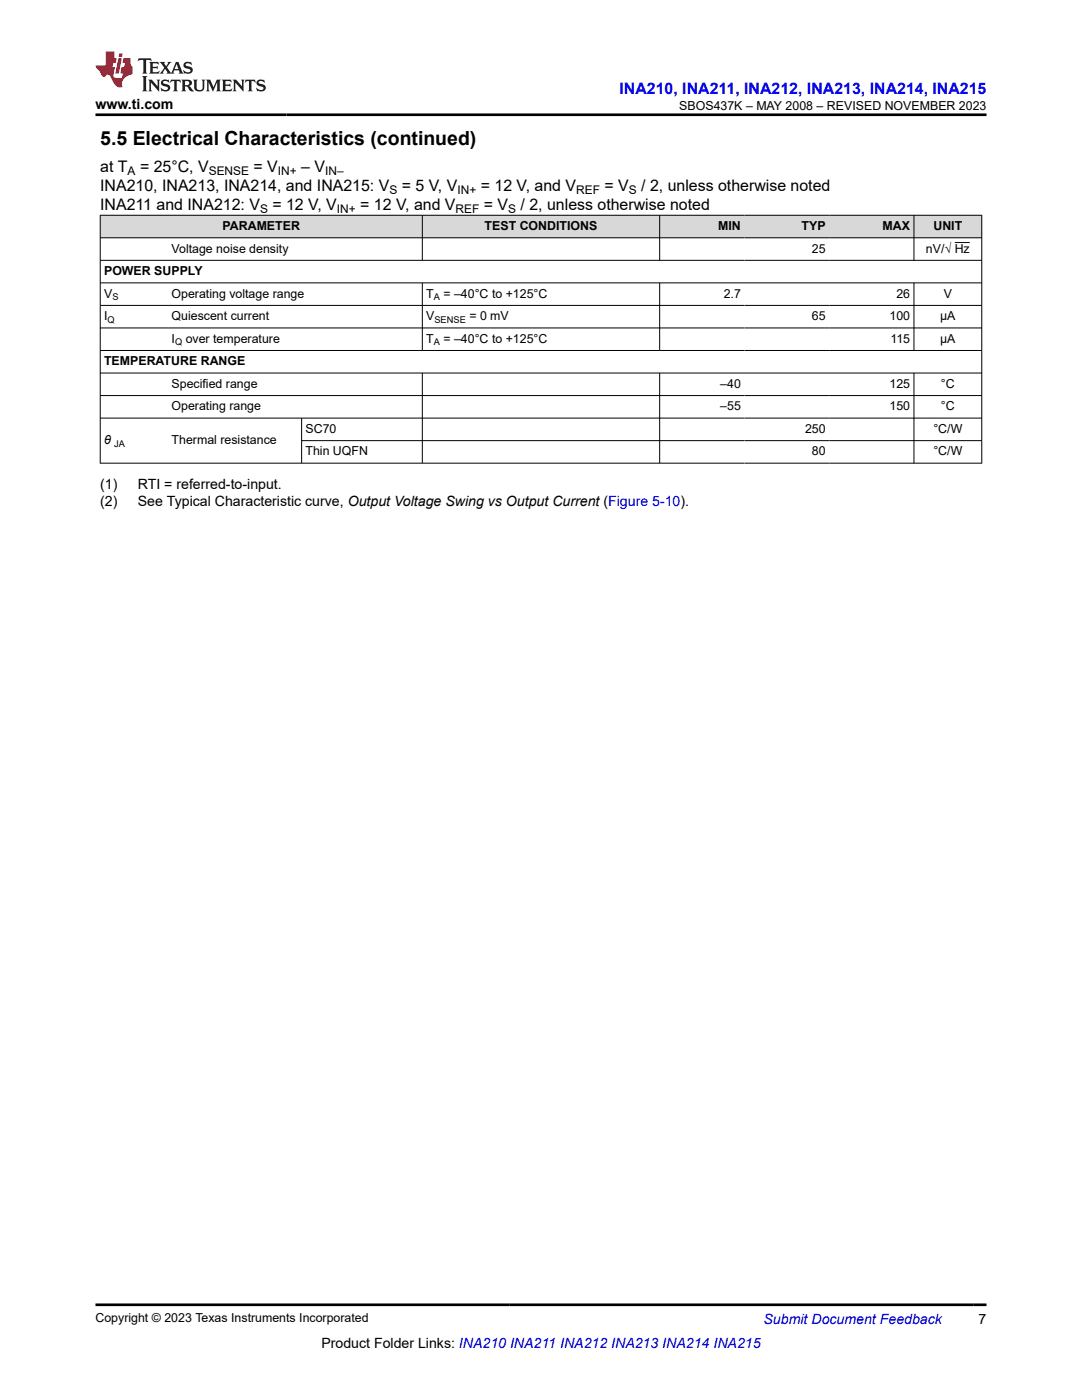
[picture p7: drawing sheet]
<svg xmlns="http://www.w3.org/2000/svg" width="216mm" height="279mm" viewBox="0 0 216 279" stroke-linecap="round" stroke-linejoin="round" font-family="sans-serif">
<defs><g id="words">
<text font-size="3.9" x="20" y="28.8">5.5 Electrical Characteristics (continued)</text>
<text font-size="3.2" fill="#00f" x="123.6" y="18.7">INA210, INA211, INA212, INA213, INA214, INA215</text>
<g font-size="3.2">
<text x="20" y="34.3">at T</text>
<text x="27.9" y="34.3">= 25°C, V</text>
<text x="50.6" y="34.3">= V</text>
<text x="60.1" y="34.3">– V</text>
<text x="20" y="38.1">INA210, INA213, INA214, and INA215: V</text>
<text x="20" y="41.9">INA211 and INA212: V</text>
<text x="54.4" y="41.9">= 12 V, V</text>
<text x="71.9" y="41.9">= 12 V, and V</text>
<text x="80.2" y="38.1">= 5 V, V</text>
<text x="95.9" y="38.1">= 12 V, and V</text>
<text x="96.6" y="41.9">= V</text>
<text x="103.9" y="41.9">/ 2, unless otherwise noted</text>
<text x="120.6" y="38.1">= V</text>
<text x="127.9" y="38.1">/ 2, unless otherwise noted</text>
</g>
<g font-size="2.8">
<text x="19" y="21.8">www.ti.com</text>
<text x="20" y="97.6">(1)</text>
<text x="20" y="101">(2)</text>
<text x="27.5" y="97.6">RTI = referred-to-input.</text>
<text x="27.5" y="101">See Typical Characteristic curve, Output Voltage Swing vs Output Current (Figure 5-10).</text>
<text x="64.1" y="269">Product Folder Links: INA210 INA211 INA212 INA213 INA214 INA215</text>
<text x="195.3" y="264.2">7</text>
</g>
<text font-size="2.8" fill="#00f" x="152.4" y="264.2">Submit Document Feedback</text>
<g font-size="2.5">
<text x="135.5" y="21.9">SBOS437K – MAY 2008 – REVISED NOVEMBER 2023</text>
<text x="44.4" y="45.9">PARAMETER</text>
<text x="96.7" y="45.9">TEST CONDITIONS</text>
<text x="143.3" y="45.9">MIN</text>
<text x="159.9" y="45.9">TYP</text>
<text x="176.1" y="45.9">MAX</text>
<text x="186.3" y="45.9">UNIT</text>
<text x="34.2" y="50.4">Voltage noise density</text>
<text x="162" y="50.4">25</text>
<text x="184.8" y="50.4">nV/√ Hz</text>
<text x="20.8" y="54.9">POWER SUPPLY</text>
<text x="20.8" y="59.4">V</text>
<text x="34.2" y="59.4">Operating voltage range</text>
<text x="85" y="59.4">T</text>
<text x="88.5" y="59.4">= –40°C to +125°C</text>
<text x="144.4" y="59.4">2.7</text>
<text x="178.9" y="59.4">26</text>
<text x="188.3" y="59.4">V</text>
<text x="20.8" y="63.9">I</text>
<text x="34.2" y="63.9">Quiescent current</text>
<text x="85" y="63.9">V</text>
<text x="93.7" y="63.9">= 0 mV</text>
<text x="162" y="63.9">65</text>
<text x="177.5" y="63.9">100</text>
<text x="187.6" y="63.9">µA</text>
<text x="34.2" y="68.4">I</text>
<text x="37" y="68.4">over temperature</text>
<text x="85" y="68.4">T</text>
<text x="88.5" y="68.4">= –40°C to +125°C</text>
<text x="177.7" y="68.4">115</text>
<text x="187.6" y="68.4">µA</text>
<text x="20.8" y="72.9">TEMPERATURE RANGE</text>
<text x="34.2" y="77.4">Specified range</text>
<text x="143.7" y="77.4">–40</text>
<text x="177.5" y="77.4">125</text>
<text x="187.8" y="77.4">°C</text>
<text x="34.2" y="81.9">Operating range</text>
<text x="143.7" y="81.9">–55</text>
<text x="177.5" y="81.9">150</text>
<text x="187.8" y="81.9">°C</text>
<text x="20.8" y="88.7">θ</text>
<text x="34.2" y="88.7">Thermal resistance</text>
<text x="61" y="86.4">SC70</text>
<text x="160.6" y="86.4">250</text>
<text x="186.2" y="86.4">°C/W</text>
<text x="61" y="90.9">Thin UQFN</text>
<text x="162" y="90.9">80</text>
<text x="186.2" y="90.9">°C/W</text>
<text x="19" y="263.9">Copyright © 2023 Texas Instruments Incorporated</text>
</g>
<g font-size="2.4">
<text x="25.5" y="34.9">A</text>
<text x="41.7" y="34.9">SENSE</text>
<text x="55.5" y="34.9">IN+</text>
<text x="64.9" y="34.9">IN–</text>
<text x="77.7" y="38.7">S</text>
<text x="91.3" y="38.7">IN+</text>
<text x="115" y="38.7">REF</text>
<text x="125.5" y="38.7">S</text>
<text x="51.9" y="42.5">S</text>
<text x="67.2" y="42.5">IN+</text>
<text x="90.9" y="42.5">REF</text>
<text x="101.4" y="42.5">S</text>
</g>
<g font-size="1.9">
<text x="22.4" y="59.9">S</text>
<text x="86.5" y="59.9">A</text>
<text x="21.5" y="64.4">Q</text>
<text x="86.7" y="64.4">SENSE</text>
<text x="34.9" y="68.9">Q</text>
<text x="86.5" y="68.9">A</text>
<text x="22.8" y="89.1">JA</text>
</g>
</g></defs>
<g fill="#d8d8d8">
<path d="M20 43h175.9v4.5h-175.9z" fill-rule="evenodd"/>
<path d="M20.1 43h64.1v4.4h-64.1z" fill-rule="evenodd"/>
<path d="M84.3 43h47.3v4.4h-47.3z" fill-rule="evenodd"/>
<path d="M131.7 43h16.8v4.4h-16.8z" fill-rule="evenodd"/>
<path d="M148.5 43h17v4.4h-17z" fill-rule="evenodd"/>
<path d="M165.5 43h16.8v4.4h-16.8z" fill-rule="evenodd"/>
<path d="M182.4 43h13.4v4.4h-13.4z" fill-rule="evenodd"/>
</g>
<g fill="none" stroke="#000" stroke-width=".2">
<path d="M19.9 43h176.1M19.9 47.5h176.1M19.9 52h176.1M19.9 56.5h176.1M20 42.9v49.6M84.3 42.9v9.1M84.3 56.5v13.5M131.6 42.9v9.1M131.6 56.5v13.5M182.4 42.9v9.1M182.4 56.5v13.5M190.5 48.4h3"/>
<path d="M195.9 42.9v49.6M19.9 61h176.1M19.9 65.4h176.1M19.9 69.9h176.1M19.9 74.4h176.1M19.9 78.9h176.1M84.3 74.4v18.1M131.6 74.4v18.1M182.4 74.4v18.1M19.9 83.4h176.1M19.9 92.4h176.1M60.2 83.4v9.1"/>
<path d="M60.2 87.9h135.8"/>
</g>
<path d="M27.7 11.6l-.2 .6 .5-.2h.6v.1v2.2l-.2 .4h1l-.2-.4v-2.2v-.1h.5l.5 .2-.1-.6zM29.8 12.4l.2 .3v1.6l-.2 .4h1.9l.1-.6a1.08 1.08 0 0 1-1.3 .2v-.7h.6l.4 .2v-.7l-.4 .2h-.6v-.5l.2-.2a1 1 0 0 1 1 .3l-.1-.5zM31.8 12.4l1 1.1-1 1.2h.9l-.2-.2 .4-.8 .5 .8-.2 .2h1.6l-.2-.2 .1-.5h1l.1 .5-.1 .2h.9l-.2-.4-.8-1.9h-.5l-1 2.1-.8-1.1 .9-1h-.8l.2 .2-.5 .6-.3-.6 .1-.2zM35.2 12.8l.4 1h-.8zM36.8 12.5a.65 .65 0 0 0-.2 .7 .65 .65 0 0 0 .6 .5l.7 .1 .1 .3a.79 .79 0 0 1-.7 .4 .79 .79 0 0 1-.7-.5l.1 .7 .2-.1a.93 .93 0 0 0 1.1 0 .93 .93 0 0 0 .4-.9 1.46 1.46 0 0 0-1.2-.6l-.1-.3a1.09 1.09 0 0 1 1.2 .2l-.2-.6-.1 .1-.6-.2zM28.4 15.2l.2 .4v2.2l-.2 .4h1l-.2-.4v-2.2l.2-.4zM29.6 15.9l.2 .4v1.5l-.2 .4h.8l-.3-.4v-1.3l1.7 1.8v-2l.2-.4h-.8l.2 .2 .1 1.1-1.2-1.3zM32.3 16a.65 .65 0 0 0-.2 .8 .65 .65 0 0 0 .7 .4l.6 .2 .1 .2a.79 .79 0 0 1-.7 .4 .79 .79 0 0 1-.7-.5l.1 .7 .2-.1a.93 .93 0 0 0 1.1 .1 .93 .93 0 0 0 .4-1 1.46 1.46 0 0 0-1.2-.5l-.1-.4a1.09 1.09 0 0 1 1.2 .2l-.2-.6-.1 .1-.6-.1zM34.1 15.9l-.1 .6a.63 .63 0 0 1 .7-.3l.1 1.6-.3 .4h1l-.2-.4v-1.6a.66 .66 0 0 1 .8 .3l-.1-.6zM36.2 15.9l.2 .4v1.5l-.2 .4h.9l-.2-.2v-.7h.5l.1 .2a.79 .79 0 0 0 1.2 .6l-1-.9a.61 .61 0 0 0 .6-.6 .61 .61 0 0 0-.5-.7zM36.9 16.2h.2a.47 .47 0 0 1 .5 .1 .47 .47 0 0 1 .1 .5l-.2 .1-.6 .1zM38.5 15.9l.2 .2a2.27 2.27 0 0 0 .4 2 1.04 1.04 0 0 0 1.7-.7v-1.3l.2-.2h-.8l.2 .4v1.1a.6 .6 0 0 1-.6 .6 .6 .6 0 0 1-.6-.6v-1.1l.3-.4zM41.1 15.9l.2 .4v1.5l-.2 .4h.7l-.2-.4v-1.4l.9 1.9 .8-1.9v1.4l-.2 .4h1l-.3-.4v-1.5l.3-.4h-.8l-.7 1.5-.7-1.5zM44.3 15.9l.2 .4v1.5l-.2 .4h1.9l.1-.6a1.09 1.09 0 0 1-1.3 .2v-.7h.6l.4 .2v-.6l-.4 .2h-.6v-.6l.2-.1a1.01 1.01 0 0 1 1 .3l-.1-.6zM46.4 15.9l.3 .4v1.5l-.3 .4h.8l-.2-.4v-1.3l1.6 1.8v-2l.2-.4h-.7l.2 .2v1.1l-1.2-1.3zM49 15.9l-.1 .6a.63 .63 0 0 1 .8-.3v1.6l-.3 .4h1l-.2-.4v-1.6a.66 .66 0 0 1 .8 .3l-.1-.6zM51.4 16a.65 .65 0 0 0-.2 .8 .65 .65 0 0 0 .6 .4l.6 .2 .2 .2a.79 .79 0 0 1-.8 .4 .79 .79 0 0 1-.6-.5l.1 .7 .2-.1a.93 .93 0 0 0 1 .1 .93 .93 0 0 0 .5-1 1.46 1.46 0 0 0-1.3-.5l-.1-.4a1.09 1.09 0 0 1 1.3 .2l-.2-.6-.2 .1-.5-.1z" fill="#231f20"/>
<path d="M21.1 10.3v2.7h-2.1l.1 .4 .9 1a.95 .95 0 0 0 .9 .9 .59 .59 0 0 1 .6-.4 .59 .59 0 0 1 .5 .3l.4 .8a1.59 1.59 0 0 0 2.1 1.4 1.61 1.61 0 0 1 1-2.3l1-.3-.1-1.5a1.59 1.59 0 0 1-.4-1.7h-1.4l-.2 .9h.5l-.1 .9h-.5l-.2 .9v.3l.4 .1-.2 .9h-.6a.73 .73 0 0 1-1.1-.7l.3-1.5h-.5l.2-.9h.5l.2-.9h-.5v-1.3zM23.6 11.6l-.6 3.1h.7l.6-3.1zM23.8 10.7l-.1 .6h.7l.1-.6z" fill="#ed1c24"/>
<path d="M19 22.9h177.8M19 260.4h177.8" fill="none" stroke="#000" stroke-width=".53"/>
<use href="#words"/>
</svg>
